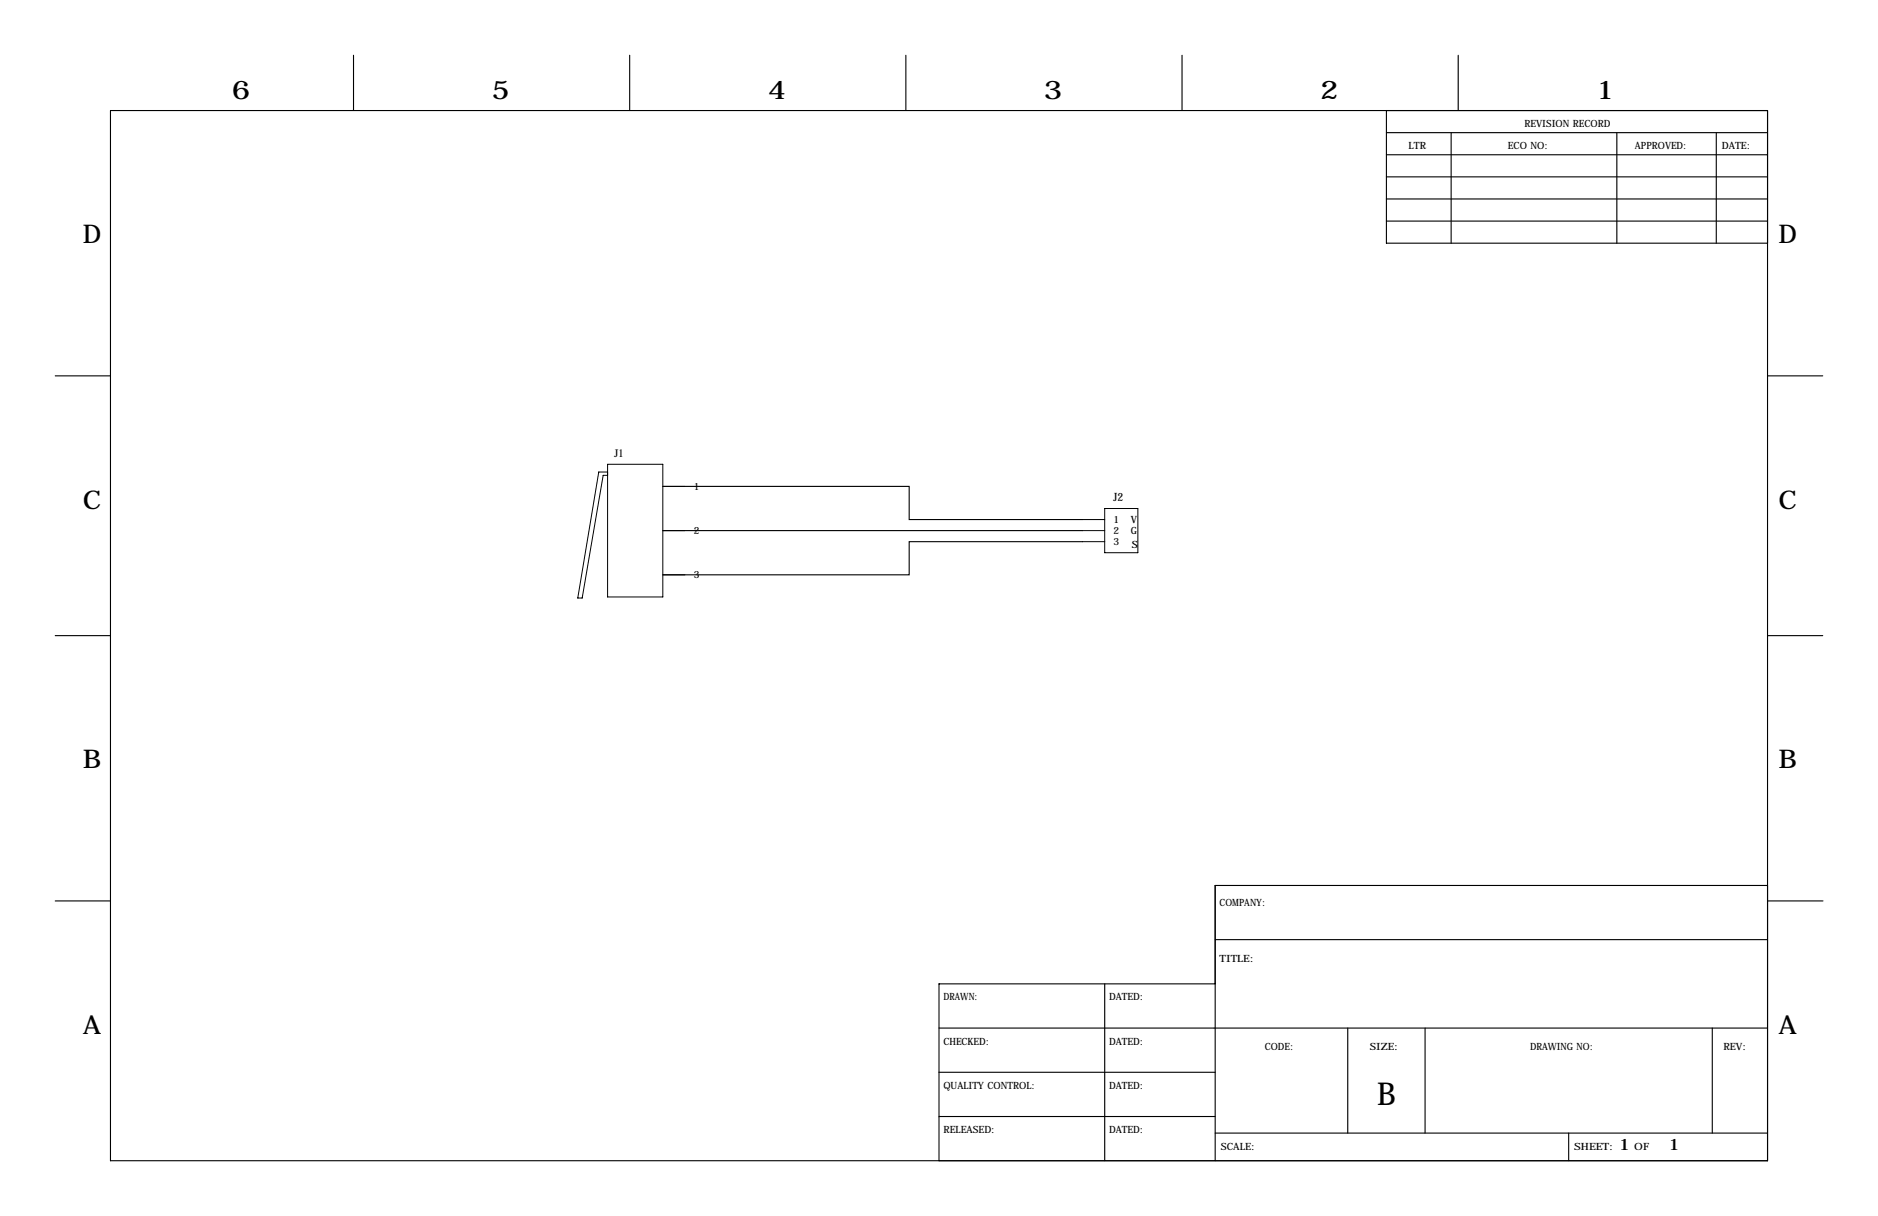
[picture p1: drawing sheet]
<svg xmlns="http://www.w3.org/2000/svg" width="432mm" height="279mm" viewBox="0 0 432 279" stroke-linecap="round" stroke-linejoin="round" font-family="sans-serif">
<defs><g id="words">
<text font-size="7.3" x="316.6" y="254">B</text>
<g font-size="5.9">
<text x="53.3" y="22.9">6</text>
<text x="113" y="22.9">5</text>
<text x="176.5" y="22.9">4</text>
<text x="240" y="22.9">3</text>
<text x="303.5" y="22.9">2</text>
<text x="367" y="22.9">1</text>
<text x="19" y="55.9">D</text>
<text x="408.9" y="55.9">D</text>
<text x="19" y="116.8">C</text>
<text x="408.9" y="116.8">C</text>
<text x="19" y="176.5">B</text>
<text x="408.9" y="176.5">B</text>
<text x="19" y="237.5">A</text>
<text x="408.9" y="237.5">A</text>
</g>
<g font-size="3.6">
<text x="372.1" y="264.2">1</text>
<text x="383.5" y="264.2">1</text>
</g>
<g font-size="2.6">
<text x="141.2" y="104.9">J1</text>
<text x="256" y="115.1">J2</text>
</g>
<g font-size="2.3">
<text x="350.5" y="29.2">REVISION RECORD</text>
<text x="323.8" y="34.3">LTR</text>
<text x="346.7" y="34.3">ECO NO:</text>
<text x="375.9" y="34.3">APPROVED:</text>
<text x="395.9" y="34.3">DATE:</text>
<text x="159.5" y="112.6">1</text>
<text x="159.5" y="122.7">2</text>
<text x="256" y="120.2">1</text>
<text x="256" y="122.7">2</text>
<text x="256" y="125.3">3</text>
<text x="260" y="122.8">G</text>
<text x="260" y="120.2">V</text>
<text x="260.2" y="125.8">S</text>
<text x="159.5" y="132.9">3</text>
<text x="280.4" y="208.3">COMPANY:</text>
<text x="280.4" y="221">TITLE:</text>
<text x="216.9" y="229.9">DRAWN:</text>
<text x="255" y="229.9">DATED:</text>
<text x="216.9" y="240">CHECKED:</text>
<text x="255" y="240">DATED:</text>
<text x="290.8" y="241.3">CODE:</text>
<text x="315" y="241.3">SIZE:</text>
<text x="351.8" y="241.3">DRAWING NO:</text>
<text x="396.2" y="241.3">REV:</text>
<text x="216.9" y="250.2">QUALITY CONTROL:</text>
<text x="255" y="250.2">DATED:</text>
<text x="216.9" y="260.3">RELEASED:</text>
<text x="255" y="260.3">DATED:</text>
<text x="280.7" y="264.2">SCALE:</text>
<text x="361.9" y="264.2">SHEET:</text>
<text x="375.8" y="264.2">OF</text>
</g>
</g></defs>
<g fill="none" stroke="#000" stroke-width=".25">
<path d="M81.3 12.7v12.7M144.8 12.7v12.7M208.3 12.7v12.7M271.8 12.7v12.7M335.3 12.7v12.7M25.4 25.4h381v241.3h-381zM318.8 30.5h87.6M318.8 35.6h87.6M318.8 25.4v30.5h87.6M333.7 30.5v25.4M371.8 30.5v25.4M394.6 30.5v25.4"/>
<path d="M318.8 45.7h87.6M318.8 50.8h87.6M318.8 40.6h87.6M12.7 86.4h12.7M406.4 86.4h12.7M152.4 111.8h56.6v7.6h39.9M152.4 121.9h96.5M248.9 124.5h-39.9v7.6h-56.6M12.7 146h12.7M406.4 146h12.7M12.7 207h12.7M279.4 215.9h127"/>
<path d="M406.4 203.5h-127v63.2M406.5 207h12.7M215.9 236.2h190.5M254 226.1v40.6M279.4 226.1h-63.5v40.6M309.9 236.2v24.1M327.7 236.2v24.1M393.7 236.2v24.1M215.9 246.4h63.5M215.9 256.5h63.5M279.4 260.3h127M360.7 260.3v6.4"/>
</g>
<path d="M139.7 106.7h12.7v30.5h-12.7zM139.7 108.5h-2l-4.9 28.9h1.1l4.8-28.2h1M152.4 111.8h5.1M248.9 119.4h5.1M254 116.8h7.6v10.2h-7.6zM152.4 121.9h5.1M152.4 132.1h5.1M248.9 121.9h5.1M248.9 124.5h5.1" fill="none" stroke="#000" stroke-width=".23"/>
<use href="#words"/>
</svg>
